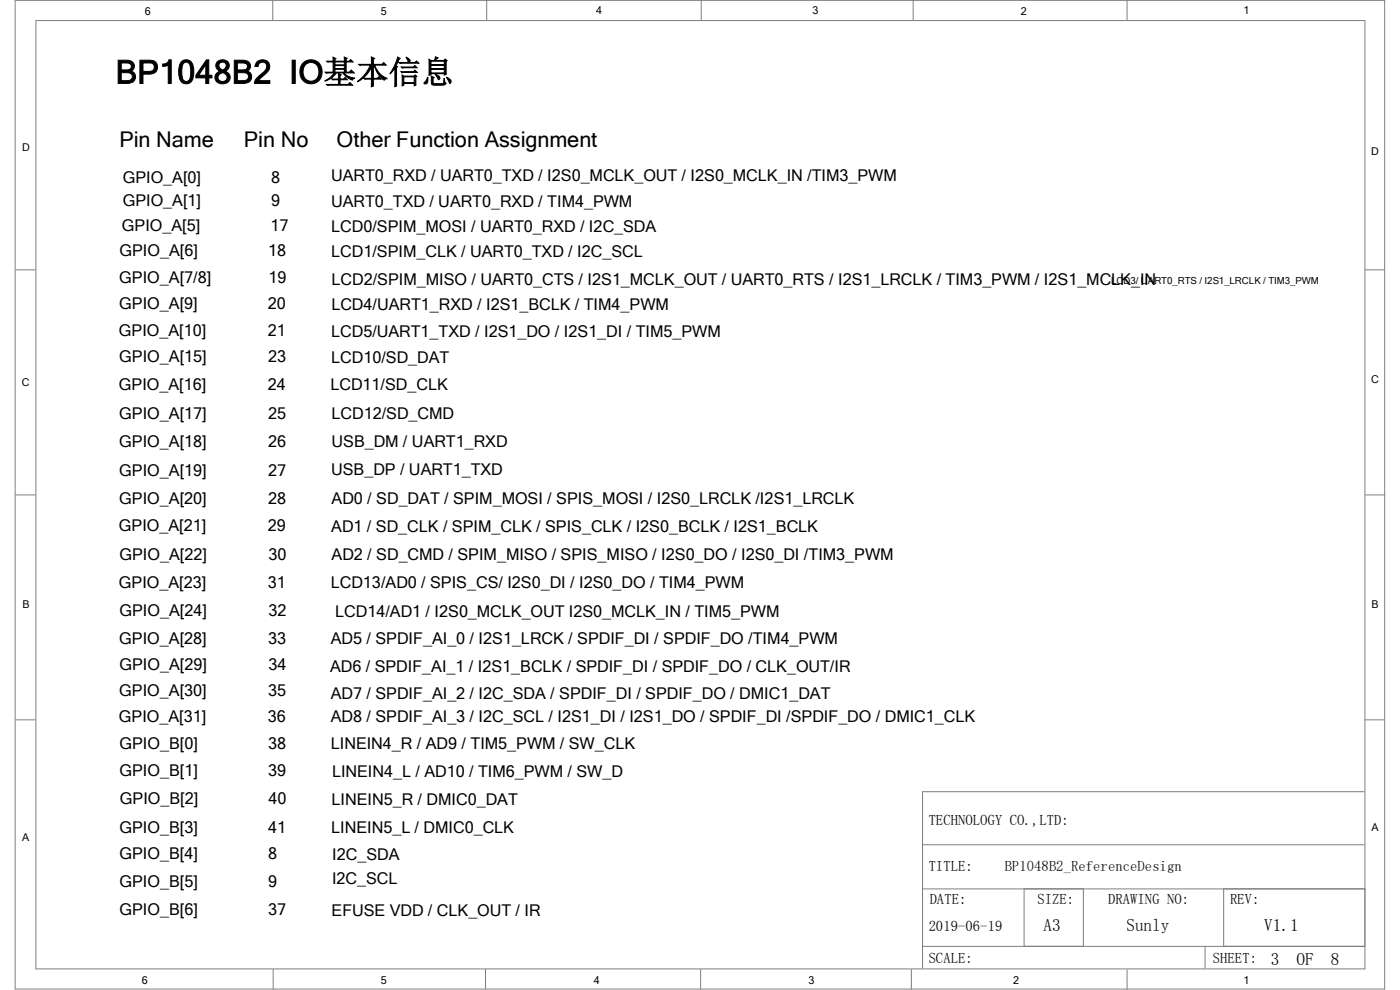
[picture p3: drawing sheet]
<svg xmlns="http://www.w3.org/2000/svg" width="297mm" height="210mm" viewBox="0 0 297 210" stroke-linecap="round" stroke-linejoin="round" font-family="sans-serif">
<defs><g id="words">
<text font-size="6.9" x="24.5" y="17.7">BP1048B2 IO基本信息</text>
<g font-size="4.6">
<text x="25.3" y="31.3">Pin Name</text>
<text x="51.7" y="31.3">Pin No</text>
<text x="71.4" y="31.3">Other Function Assignment</text>
</g>
<g font-size="3.6">
<text x="221.4" y="197.5">A3</text>
<text x="239" y="197.5">Sunly</text>
<text x="268.2" y="197.5">V1.1</text>
<text x="269.6" y="204.8">3</text>
<text x="275" y="204.8">OF</text>
<text x="282.3" y="204.8">8</text>
</g>
<g font-size="3.4">
<text x="26" y="38.8">GPIO_A[0]</text>
<text x="57.6" y="38.8">8</text>
<text x="70.3" y="38.4">UART0_RXD / UART0_TXD / I2S0_MCLK_OUT / I2S0_MCLK_IN /TIM3_PWM</text>
<text x="26" y="43.8">GPIO_A[1]</text>
<text x="57.6" y="43.8">9</text>
<text x="70.3" y="43.9">UART0_TXD / UART0_RXD / TIM4_PWM</text>
<text x="25.9" y="49">GPIO_A[5]</text>
<text x="57.4" y="49">17</text>
<text x="70.3" y="49.3">LCD0/SPIM_MOSI / UART0_RXD / I2C_SDA</text>
<text x="25.3" y="60">GPIO_A[7/8]</text>
<text x="25.4" y="54.4">GPIO_A[6]</text>
<text x="56.9" y="54.4">18</text>
<text x="56.9" y="60">19</text>
<text x="70.3" y="54.5">LCD1/SPIM_CLK / UART0_TXD / I2C_SCL</text>
<text x="25.3" y="65.6">GPIO_A[9]</text>
<text x="56.8" y="65.6">20</text>
<text x="70.3" y="65.8">LCD4/UART1_RXD / I2S1_BCLK / TIM4_PWM</text>
<text x="70.4" y="60.4">LCD2/SPIM_MISO / UART0_CTS / I2S1_MCLK_OUT / UART0_RTS / I2S1_LRCLK / TIM3_PWM / I2S1_MCLK_IN</text>
<text x="25.2" y="71.2">GPIO_A[10]</text>
<text x="56.8" y="71.2">21</text>
<text x="70.3" y="71.5">LCD5/UART1_TXD / I2S1_DO / I2S1_DI / TIM5_PWM</text>
<text x="25.3" y="76.9">GPIO_A[15]</text>
<text x="56.9" y="76.9">23</text>
<text x="70.3" y="77">LCD10/SD_DAT</text>
<text x="25.2" y="82.7">GPIO_A[16]</text>
<text x="56.8" y="82.7">24</text>
<text x="70.1" y="82.7">LCD11/SD_CLK</text>
<text x="25.3" y="88.9">GPIO_A[17]</text>
<text x="56.9" y="88.9">25</text>
<text x="70.4" y="88.9">LCD12/SD_CMD</text>
<text x="25.3" y="94.8">GPIO_A[18]</text>
<text x="56.9" y="94.8">26</text>
<text x="70.4" y="94.8">USB_DM / UART1_RXD</text>
<text x="25.3" y="101.1">GPIO_A[19]</text>
<text x="56.9" y="101.1">27</text>
<text x="70.3" y="100.8">USB_DP / UART1_TXD</text>
<text x="25.3" y="106.9">GPIO_A[20]</text>
<text x="56.9" y="106.9">28</text>
<text x="70.4" y="107">AD0 / SD_DAT / SPIM_MOSI / SPIS_MOSI / I2S0_LRCLK /I2S1_LRCLK</text>
<text x="25.2" y="112.7">GPIO_A[21]</text>
<text x="56.8" y="112.7">29</text>
<text x="70.3" y="112.9">AD1 / SD_CLK / SPIM_CLK / SPIS_CLK / I2S0_BCLK / I2S1_BCLK</text>
<text x="25.4" y="118.7">GPIO_A[22]</text>
<text x="56.9" y="118.7">30</text>
<text x="70.4" y="118.9">AD2 / SD_CMD / SPIM_MISO / SPIS_MISO / I2S0_DO / I2S0_DI /TIM3_PWM</text>
<text x="25.2" y="124.6">GPIO_A[23]</text>
<text x="56.8" y="124.6">31</text>
<text x="70.2" y="124.6">LCD13/AD0 / SPIS_CS/ I2S0_DI / I2S0_DO / TIM4_PWM</text>
<text x="25.4" y="130.6">GPIO_A[24]</text>
<text x="56.9" y="130.6">32</text>
<text x="71.1" y="131">LCD14/AD1 / I2S0_MCLK_OUT I2S0_MCLK_IN / TIM5_PWM</text>
<text x="25.3" y="136.6">GPIO_A[28]</text>
<text x="56.9" y="136.6">33</text>
<text x="70.2" y="136.7">AD5 / SPDIF_AI_0 / I2S1_LRCK / SPDIF_DI / SPDIF_DO /TIM4_PWM</text>
<text x="25.4" y="142.1">GPIO_A[29]</text>
<text x="56.9" y="142.1">34</text>
<text x="70" y="142.5">AD6 / SPDIF_AI_1 / I2S1_BCLK / SPDIF_DI / SPDIF_DO / CLK_OUT/IR</text>
<text x="25.3" y="147.7">GPIO_A[30]</text>
<text x="56.9" y="147.7">35</text>
<text x="70.2" y="148.2">AD7 / SPDIF_AI_2 / I2C_SDA / SPDIF_DI / SPDIF_DO / DMIC1_DAT</text>
<text x="25.2" y="153.2">GPIO_A[31]</text>
<text x="56.8" y="153.2">36</text>
<text x="70.2" y="153.2">AD8 / SPDIF_AI_3 / I2C_SCL / I2S1_DI / I2S1_DO / SPDIF_DI /SPDIF_DO / DMIC1_CLK</text>
<text x="25.4" y="158.9">GPIO_B[0]</text>
<text x="56.9" y="158.9">38</text>
<text x="70.2" y="158.9">LINEIN4_R / AD9 / TIM5_PWM / SW_CLK</text>
<text x="25.4" y="164.6">GPIO_B[1]</text>
<text x="56.9" y="164.6">39</text>
<text x="70.4" y="164.8">LINEIN4_L / AD10 / TIM6_PWM / SW_D</text>
<text x="25.4" y="170.5">GPIO_B[2]</text>
<text x="57" y="170.5">40</text>
<text x="70.4" y="170.9">LINEIN5_R / DMIC0_DAT</text>
<text x="25.4" y="176.7">GPIO_B[3]</text>
<text x="56.9" y="176.7">41</text>
<text x="70.3" y="176.7">LINEIN5_L / DMIC0_CLK</text>
<text x="25.4" y="182.2">GPIO_B[4]</text>
<text x="56.9" y="182.2">8</text>
<text x="70.5" y="182.5">I2C_SDA</text>
<text x="25.4" y="188.1">GPIO_B[5]</text>
<text x="56.9" y="188.1">9</text>
<text x="70.4" y="187.6">I2C_SCL</text>
<text x="25.4" y="194.2">GPIO_B[6]</text>
<text x="56.9" y="194.2">37</text>
<text x="70.4" y="194.3">EFUSE VDD / CLK_OUT / IR</text>
</g>
<g font-size="3.1">
<text x="197" y="175">TECHNOLOGY CO.,LTD:</text>
<text x="197" y="184.8">TITLE:</text>
<text x="213.1" y="184.8">BP1048B2_ReferenceDesign</text>
<text x="197.2" y="191.8">DATE:</text>
<text x="220.1" y="191.8">SIZE:</text>
<text x="235.1" y="191.8">DRAWING NO:</text>
<text x="260.9" y="191.8">REV:</text>
<text x="197" y="197.5">2019-06-19</text>
<text x="197" y="204.3">SCALE:</text>
<text x="257.3" y="204.3">SHEET:</text>
</g>
<g font-size="2.3">
<text x="30.7" y="3.1">6</text>
<text x="80.8" y="3.1">5</text>
<text x="126.5" y="3">4</text>
<text x="172.4" y="2.9">3</text>
<text x="216.6" y="3.1">2</text>
<text x="263.8" y="2.9">1</text>
<text x="4.7" y="32.1">D</text>
<text x="290.9" y="32.8">D</text>
<text x="4.6" y="81.8">C</text>
<text x="290.9" y="81.2">C</text>
<text x="4.8" y="129">B</text>
<text x="290.9" y="129">B</text>
<text x="4.7" y="178.4">A</text>
<text x="290.9" y="176.2">A</text>
<text x="30.1" y="208.7">6</text>
<text x="80.8" y="208.7">5</text>
<text x="126" y="208.8">4</text>
<text x="171.5" y="208.7">3</text>
<text x="214.9" y="208.8">2</text>
<text x="263.8" y="208.7">1</text>
</g>
<text font-size="2.1" x="235.7" y="60.2">LCD3/ UART0_RTS / I2S1_LRCLK / TIM3_PWM</text>
</g></defs>
<g fill="none" stroke="#7f7f7f" stroke-width=".21">
<path d="M3.2 .1h290.6v209.7h-290.6zM7.6 4.4h282v201.1h-282zM57.9 .2v4.2M103.3 .1v4.1M148.8 .2v4.1M193.7 .2v4.1M239.1 .1v4.1M3.3 57.2h4.2M289.6 57.2h4.1M3.3 105h4.2M289.6 105h4.2M3.3 152.7h4.2"/>
<path d="M289.6 152.7h4.1M195.7 179.2h93.7M289.4 167.9h-93.7v37.5M195.7 188.6h93.9M217.3 188.6v12.1M229.8 188.6v12.1M259.6 188.6v12.1M58 205.7v4.1M103 205.6v4.1M148.6 205.7v4.1M193.3 205.7v4.1M195.7 200.7h93.9"/>
<path d="M239.1 205.7v4.2M255.7 200.7v4.7"/>
</g>
<use href="#words"/>
</svg>
